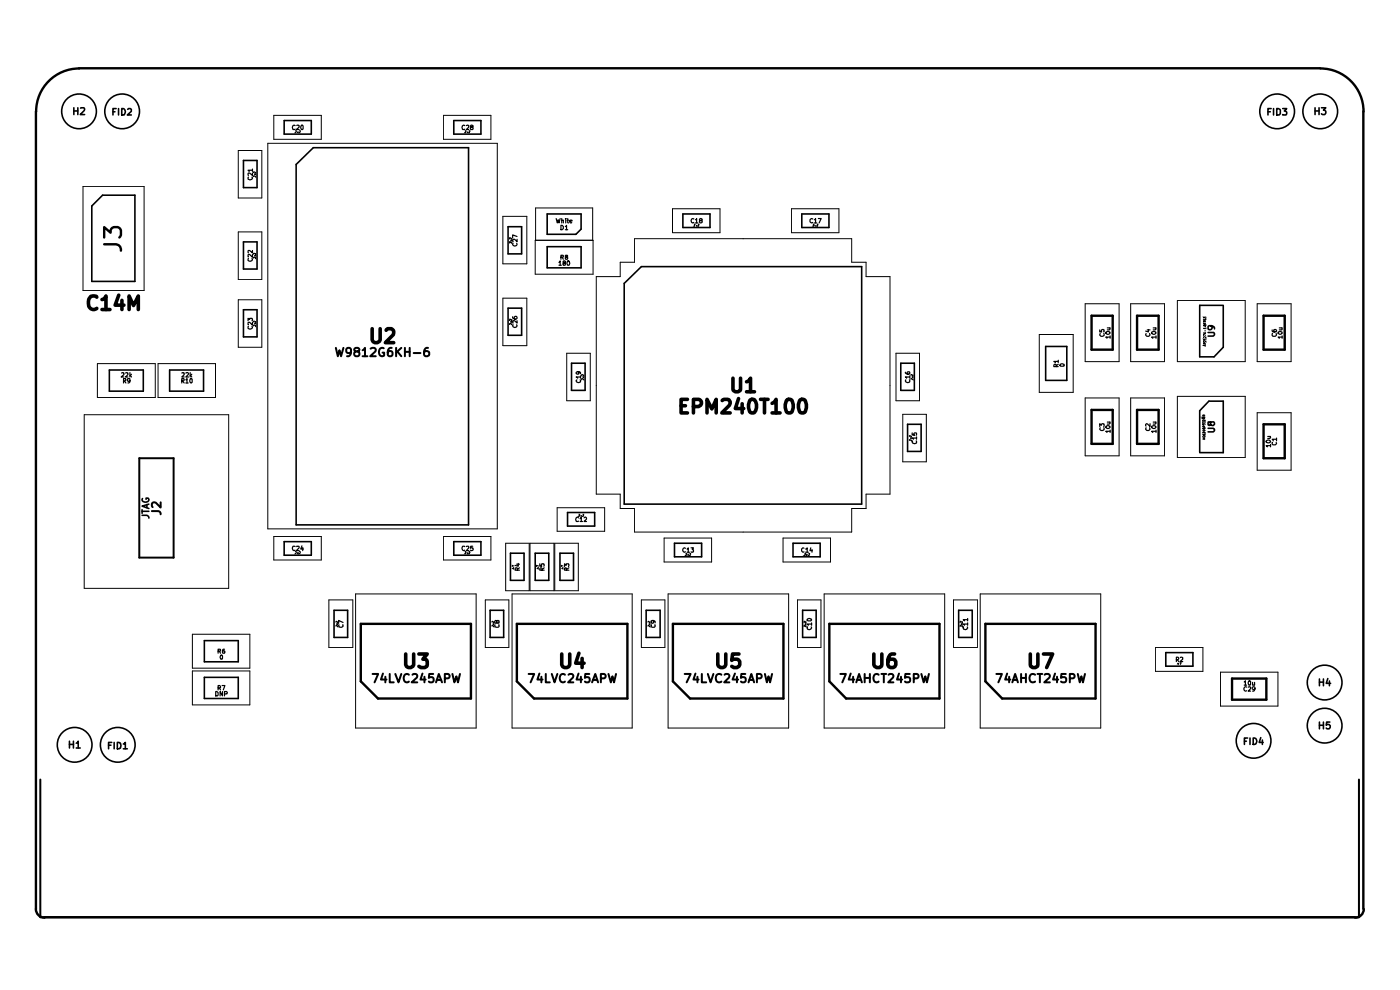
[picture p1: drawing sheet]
<svg xmlns="http://www.w3.org/2000/svg" width="297mm" height="210mm" viewBox="0 0 297 210" stroke-linecap="round" stroke-linejoin="round" font-family="sans-serif">
<g fill="none" stroke="#000" stroke-width=".51">
<path d="M16.8 14.5h263.3M16.8 14.5a9.1 9.1 0 0 0-9.1 9.2M280.1 14.5a9.1 9.1 0 0 1 9.2 9.2M7.6 23.6v169.2M289.2 23.6v169.2M22.1 51.8h2.5a1.14 1.14 0 0 1 1.1 1.4M22.1 50.4v-2.2l1.4 1.2a.97 .97 0 0 1 .6-1.2h.9l.5 .3 .2 .4v1l-.4 .5M231.6 67h4.5v7.2h-4.5zM241.2 67h4.6v7.2h-4.6zM268.1 67h4.4v7.2h-4.4zM231.6 87h4.5v7.2h-4.5zM241.2 87h4.6v7.2h-4.6z"/>
<path d="M268.1 90h4.4v7.2h-4.4zM76.5 132.3h23.4v15.9h-19.7l-3.7-3.7zM109.6 132.3h23.5v15.9h-19.8l-3.7-3.7zM142.7 132.3h23.5v15.9h-19.8l-3.7-3.7zM175.9 132.3h23.4v15.9h-19.8l-3.6-3.7zM209 132.3h23.4v15.9h-19.8l-3.6-3.7zM261.4 143.9h7.2v4.5h-7.2zM7.6 192.8a1.83 1.83 0 0 0 1.8 1.9M9.4 194.6h278M289.3 192.8a1.83 1.83 0 0 1-1.8 1.9"/>
</g>
<g fill="none" stroke="#000" stroke-width=".34">
<path d="M15.7 22.9v1.4M15.7 23.5h.8M16.5 22.9v1.4M17.1 22.9h.7l.2 .3-1 1.1h1M24 23.7h.4M24.6 23h-.6v1.4M25.1 23v1.4M25.8 23a.76 .76 0 0 1 .8 .5 .76 .76 0 0 1-.3 .9h-.5zM27.1 23.2l.2-.2 .5 .1 .1 .5-.9 .8h.9M51.6 34h2.9v5.8h-2.9zM60.3 25.6h5.7v2.8h-5.7zM62.8 34.9l3.7-3.6h32.9v80h-36.6z"/>
<path d="M96.3 25.6h5.7v2.8h-5.7zM269 23.7h.5M269.7 23h-.7v1.4M270.2 23v1.4M270.9 23h.3l.4 .4v.6l-.2 .4h-.5zM272.1 23h.9l-.5 .5h.2l.3 .3-.1 .5h-.8M279 23.5h.8M279 22.9v1.4M279.8 22.9v1.4M280.3 22.9h1l-.5 .5h.2l.3 .2-.1 .5-.2 .2-.7-.2M21.8 41.4h6.8v18.3h-9.1v-16zM51.6 51.3h2.9v5.8h-2.9z"/>
<path d="M107.8 48.1h2.9v5.7h-2.9zM116.1 45.4h7.2v3.2l-1.1 1.1h-6.1zM116.1 52.3h7.2v4.5h-7.2zM144.9 45.4h5.7v2.9h-5.7zM170.1 45.4h5.8v2.9h-5.8zM23.2 78.5h7.2v4.5h-7.2zM36 78.5h7.2v4.5h-7.2zM51.6 65.7h2.9v5.8h-2.9zM107.8 65.4h2.9v5.7h-2.9zM121.2 77h2.9v5.8h-2.9zM132.4 60.1l3.7-3.5h46.7v50.3h-50.4zM191.1 77h2.9v5.8h-2.9z"/>
<path d="M221.8 73.5h4.5v7.2h-4.5zM256.3 70.5h1.2l.1 .3v.2l-.2 .3h-1.1M256.8 69.1a.45 .45 0 0 1 .2 .7 .45 .45 0 0 1-.7 0l.1-.6a.93 .93 0 0 1 1.2 .3v.3M259.5 64.8h-5v10.9h3.1l1.9-2v-8.8M192.5 90h2.9v5.8h-2.9zM254.5 95.9v-8.8l2-2h3v10.9h-5M256.3 90.8h1.1l.2 .3v.3l-.2 .2h-1.1M256.8 89.7l.2-.2h.5l.1 .2v.3l-.2 .3h-.3l-.3-.3-.1-.5h-.3l-.1 .6 .2 .2 .3-.3M30.1 109.3h1.1l.3 .3 .1 .3M30.1 108.1v.8M30.1 108.5h1.5M30.2 105.8a.65 .65 0 0 0 .7 .7 .65 .65 0 0 0 .6-.7l-.5-.1v.2"/>
<path d="M31.2 107v.7M31.6 106.9l-1.5 .5 1.5 .5M60.3 114.9h5.7v2.9h-5.7zM96.3 114.9h5.7v2.9h-5.7zM108.3 117.3h2.9v5.8h-2.9zM113.5 117.3h2.9v5.8h-2.9zM118.8 117.3h2.9v5.8h-2.9zM120.4 108.7h5.8v2.9h-5.8zM143.1 115.2h5.7v2.9h-5.7zM168.2 115.2h5.8v2.9h-5.8zM43.4 135.9h7.1v4.5h-7.1zM70.9 129.5h2.8v5.7h-2.8z"/>
<path d="M104 129.5h2.9v5.7h-2.9zM137.1 129.5h2.9v5.7h-2.9zM170.3 129.5h2.8v5.7h-2.8zM203.4 129.5h2.8v5.7h-2.8zM247.3 138.4h5.8v2.9h-5.8zM14.7 157.2v1.5M14.7 157.9h.9M15.6 157.2v1.5M16.2 157.7l.4-.5v1.5M16.2 158.7h.8M23 158.1h.5M23.7 157.5h-.7v1.3"/>
<path d="M24.2 157.5v1.3M24.9 157.5l.7 .2v1l-.4 .1h-.3zM26.2 157.8l.4-.3v1.3M26.2 158.8h.8M43.4 143.7h7.1v4.5h-7.1zM264 157.2h.4M264.7 156.6h-.7v1.3M265.2 156.6v1.3M265.9 156.6a.68 .68 0 0 1 .7 .6 .68 .68 0 0 1-.7 .7zM267.5 156.5l-.4 1h.9M267.8 157v.9M279.9 144v1.5"/>
<path d="M279.9 153.2v1.4M279.9 153.8h.9M279.9 144.7h.9M280.8 144v1.5M280.8 153.2v1.4M281.7 143.9l-.4 1.1h1M282 144.4v1.1M282.1 153.2h-.7l-.1 .6 .2-.1h.4l.3 .2-.1 .5-.2 .2h-.4l-.2-.2"/>
<circle cx="16.8" cy="23.6" r="3.7"/>
<circle cx="25.9" cy="23.6" r="3.7"/>
<circle cx="270.9" cy="23.6" r="3.7"/>
<circle cx="280.1" cy="23.6" r="3.7"/>
<circle cx="15.8" cy="158" r="3.7"/>
<circle cx="25" cy="158" r="3.7"/>
<circle cx="265.9" cy="157.1" r="3.7"/>
<circle cx="281" cy="153.9" r="3.7"/>
<circle cx="281" cy="144.8" r="3.7"/>
</g>
<g fill="none" stroke="#000" stroke-width=".76">
<path d="M20.5 63a1.08 1.08 0 0 0-1.2-.1 1.08 1.08 0 0 0-.5 1.1 1.18 1.18 0 0 0 .3 1.4 1.18 1.18 0 0 0 1.4 0M21.6 63.5h.4l.5-.7v2.9M21.6 65.7h1.7M25.2 62.6l-.8 2.1h1.9M25.9 63.7v2M27.4 65.7v-2.9l.9 2 1-2v2.9M79 69.7v2.4l.1 .3a.9 .9 0 0 0 1.5-.3v-2.4M81.9 70.1l.4-.4h.7a.86 .86 0 0 1 .4 1.3l-1.7 1.7h1.8M144.5 86.1h.9M145.8 84.7h-1.3v2.9h1.3M147.1 86.2h1.1a.78 .78 0 0 0 .6-.7 .78 .78 0 0 0-.6-.8h-1.1v2.9M150 87.6v-2.9l1 2 .9-2v2.9"/>
<path d="M153.2 85a1.24 1.24 0 0 1 1.4-.2 .86 .86 0 0 1 .1 1.2l-1.6 1.6h1.8M155.5 80.2v2.4l.1 .2 .4 .3h.6l.4-.3 .1-2.6M156.7 84.5l-.7 2.2h1.8M157.4 85.6v2M158.4 81l.6-.4 .2-.4v2.9M158.4 83.1h1.7M159 85a.72 .72 0 0 1 .8-.3 .72 .72 0 0 1 .5 .5 1.71 1.71 0 0 1-.5 2.4 .64 .64 0 0 1-.8-.5 2.57 2.57 0 0 1 0-2.1zM161.3 84.7h1.6M162.2 84.7v2.9M163.8 85.6l.6-.5 .2-.4v2.9M163.8 87.6h1.7M166.8 85a.72 .72 0 0 1 .8-.3 .72 .72 0 0 1 .5 .5 1.71 1.71 0 0 1-.5 2.4 .64 .64 0 0 1-.8-.5 2.57 2.57 0 0 1 0-2.1z"/>
<path d="M169.6 85a.72 .72 0 0 1 .7-.3 .72 .72 0 0 1 .6 .5 1.71 1.71 0 0 1-.5 2.4 .64 .64 0 0 1-.9-.5 2.57 2.57 0 0 1 .1-2.1zM86.1 138.7v2.3l.1 .4a.9 .9 0 0 0 1.6-.4v-2.3M88.9 138.7h1.7l-.9 1.1 .7 .1a1.24 1.24 0 0 1 .2 1.5l-.5 .2h-.8l-.4-.2M119.2 138.7v2.3l.1 .4a.9 .9 0 0 0 1.6-.4v-2.3M122.8 138.6l-.7 2.1h1.8M123.5 139.7v1.9M152.3 138.7v2.3a.88 .88 0 0 0 .8 .6 .88 .88 0 0 0 .9-.6v-2.3M156.8 138.7h-1.4l-.2 1.4a1.16 1.16 0 0 1 1.4-.2l.3 .4v.7l-.1 .4-.5 .2h-.6l-.5-.2M185.4 138.7v2.3a1.03 1.03 0 0 0 1.2 .6l.4-.2 .1-.4v-2.3M189.8 138.7h-.6a1.92 1.92 0 0 0-.7 2.7 .9 .9 0 0 0 1.5-.4v-.7l-.1-.2a.93 .93 0 0 0-1.6 .2M218.6 138.7v2.3l.1 .4 .4 .2h.6l.4-.2 .1-2.7M221.4 138.7h1.9l-1.3 2.9"/>
</g>
<g fill="none" stroke="#000" stroke-width=".42">
<path d="M71.2 73.8l.5 1.8 .3-1.3 .3 1.3 .6-1.8M74.5 74.6l-.4 .3h-.3l-.3-.3 .1-.7 .5-.1 .3 .2a1.18 1.18 0 0 1-.4 1.6h-.4M75.5 74.6l-.4-.4 .1-.2 .3-.2 .6 .1 .1 .2v.3l-.9 .2-.2 .3v.3l.4 .4h.4l.3-.4v-.3l-.3-.3M76.9 74.3l.5-.5v1.8M76.9 75.6h1M78.6 74l.8-.2 .2 .2 .1 .3-.1 .3-1.1 1h1.2M81.4 73.9a.87 .87 0 0 0-1.1 .6 .87 .87 0 0 0 .7 1.1l.5-.2v-.6h-.3M83.1 73.8a.7 .7 0 0 0-.8 .8v.6l.1 .3 .5 .1 .3-.2 .1-.6-.2-.2-.5-.1-.3 .3M84 73.8v1.8M84.3 74.6l.8 1M85.1 73.8l-1.1 1M85.9 73.8v1.8"/>
<path d="M85.9 74.6h1M86.9 73.8v1.8M87.8 74.9h1.4M90.8 73.8a.7 .7 0 0 0-.8 .8v.6l.1 .3a.65 .65 0 0 0 1-.3v-.4a.63 .63 0 0 0-1.1-.2v.2M29.6 97.2h7.2v21.1h-7.2zM32.2 108.4h1.4a.57 .57 0 0 1 .5 .7M34.1 106.6v1.1l-1.3-1.1h-.4l-.2 .3 .2 .7M79 143h1.2l-.7 1.7M81.2 142.9l-.4 1.2h1.2M81.7 143.6v1.1M82.7 143v1.7h.8M83.9 143l.6 1.7 .6-1.7"/>
<path d="M86.7 143.1a.71 .71 0 0 0-.8 0 .71 .71 0 0 0-.3 .9 .67 .67 0 0 0 .4 .7 .67 .67 0 0 0 .7-.1M87.5 143.1l.7-.1 .2 .1 .1 .4-.1 .2-1.1 1h1.2M89.6 142.9l-.4 1.2h1.1M90 143.6v1.1M91.9 143h-.8l-.1 .8 .2-.2 .6 .1 .2 .3-.1 .6-.2 .1-.7-.1M92.5 144.7l.6-1.7 .7 1.7M92.7 144.2h.9M94.4 143.9l.8-.1 .2-.2-.1-.5-.3-.1h-.6v1.7M96 143l.4 1.7 .4-1.2 .4 1.2 .4-1.7M112.1 143h1.2l-.7 1.7M114.4 142.9l-.4 1.2h1.1M114.9 143.6v1.1"/>
<path d="M115.8 143v1.7h.8M117.1 143l.5 1.7 .6-1.7M119.8 143.1a.71 .71 0 0 0-.8 0 .71 .71 0 0 0-.3 .9 .67 .67 0 0 0 .4 .7 .67 .67 0 0 0 .7-.1M120.6 143.1l.7-.1 .2 .1 .1 .4-1.1 1.2h1.1M122.7 142.9l-.4 1.2h1.2M123.2 143.6v1.1M125 143h-.8l-.1 .8 .2-.2 .6 .1 .2 .3-.1 .6-.2 .1-.7-.1M125.6 144.7l.7-1.7 .6 1.7M125.8 144.2h.9M127.5 143.9l.8-.1 .2-.2-.1-.5-.3-.1h-.6v1.7M129.1 143l.5 1.7 .3-1.2 .4 1.2 .4-1.7M145.2 143h1.3l-.8 1.7"/>
<path d="M147.5 142.9l-.4 1.2h1.1M148 143.6v1.1M148.9 143v1.7h.9M150.2 143l.6 1.7 .5-1.7M153 143.1a.86 .86 0 0 0-1.2 .6 .86 .86 0 0 0 .9 1l.3-.1M153.7 143.1l.7-.1 .2 .1 .1 .4-1.1 1.2h1.1M155.9 142.9l-.5 1.2h1.2M156.3 143.6v1.1M158.1 143h-.8l-.1 .8 .2-.2 .6 .1 .2 .3-.1 .6-.2 .1-.7-.1M158.8 144.7l.6-1.7 .6 1.7M159 144.2h.8M160.6 143.9l.8-.1 .2-.2-.1-.5-.3-.1h-.6v1.7"/>
<path d="M162.3 143l.4 1.7 .3-1.2 .4 1.2 .4-1.7M178.3 143h1.2l-.8 1.7M180.5 142.9l-.5 1.2h1.2M181 143.6v1.1M181.7 144.7l.5-1.7 .6 1.7M181.8 144.2h.9M183.4 143.8h1.1M183.4 143v1.7M184.5 143v1.7M186.4 143.1a.71 .71 0 0 0-.9 0 .71 .71 0 0 0-.2 .9 .67 .67 0 0 0 .3 .7 .67 .67 0 0 0 .8-.1M187 143h1M187.5 143v1.7"/>
<path d="M188.5 143.1l.7-.1 .2 .1 .1 .4-1.1 1.2h1.1M190.7 142.9l-.4 1.2h1.1M191.1 143.6v1.1M193 143h-.9l-.1 .8 .2-.2 .7 .1 .2 .3-.1 .6-.3 .1-.7-.1M193.8 143.9l.9-.1 .2-.2-.1-.5-.3-.1h-.7v1.7M195.5 143l.5 1.7 .3-1.2 .3 1.2 .5-1.7M211.4 143h1.2l-.8 1.7M213.7 142.9l-.5 1.2h1.1M214.1 143.6v1.1M214.8 144.7l.6-1.7 .5 1.7M214.9 144.2h.9M216.6 143v1.7"/>
<path d="M216.6 143.8h1M217.6 143v1.7M219.6 143.1a.86 .86 0 0 0-1.2 .6 .86 .86 0 0 0 .8 1l.4-.1M220.1 143h1M220.6 143v1.7M221.6 143.1l.3-.1h.5l.2 .1 .1 .4-.1 .2-1.1 1h1.2M223.8 142.9l-.4 1.2h1.1M224.2 143.6v1.1M226.1 143h-.9l-.1 .8 .3-.2 .6 .1 .2 .3-.1 .6-.2 .1-.8-.1M227 143.9l.8-.1 .2-.2-.1-.5-.3-.1h-.6v1.7M228.6 143l.5 1.7 .3-1.2 .3 1.2 .5-1.7M8.6 165.4v29.2h279.7v-29.2"/>
</g>
<g fill="none" stroke="#000" stroke-width=".25">
<path d="M52.7 37.6l-.1 .4a.48 .48 0 0 0 .6 .1 .48 .48 0 0 0 .3-.5M53.6 36.7v.5l-.6-.5-.4 .1 .1 .4M53.6 36.1h-1l.3 .3M53.6 35.9v.5M62.6 26.6a.39 .39 0 0 0-.4 0 .39 .39 0 0 0-.2 .5l.2 .4 .4-.1M63 26.6h.5v.4l-.6 .5h.6M63.9 26.6l.2-.1 .2 .2-.1 .8-.3-.1zM98.6 26.6a.39 .39 0 0 0-.4 0 .39 .39 0 0 0-.2 .5l.2 .4 .4-.1M98.9 26.6h.5v.4l-.5 .5h.5M100 27l-.2-.2 .2-.3 .4 .2-.6 .4 .1 .4h.4l.1-.4-.3-.1M52.7 54.8l-.1 .4a.48 .48 0 0 0 .6 .2 .48 .48 0 0 0 .3-.6M53.6 54v.6l-.6-.6-.4 .1 .1 .4"/>
<path d="M53.6 53.1v.5l-.6-.5-.4 .1 .1 .4M108.8 51.6a.42 .42 0 0 0 .4 .6 .42 .42 0 0 0 .4-.6M109.7 50.8v.5l-.5-.5h-.4v.5M109.7 50.2l-.9-.4v.6M118 46.4l.2 .9 .2-.7 .2 .7 .2-.9M118.6 55.7l.2-.4v1M118.6 56.3h.5M119 47.8h.3l.2 .3v.4l-.2 .2h-.3zM119 54.6h.4l.1-.4-.5-.1v.9M119.2 46.8l.3-.1v.6M119.2 46.4v.9M119.3 54.6l.2 .4"/>
<path d="M119.6 55.8l-.2-.2 .1-.2h.4v.3l-.5 .2 .1 .4 .4-.1v-.4h-.1M119.9 48.1l.3-.3v.9M119.9 48.7h.5M120 46.4h.1M120 46.7v.6M120.1 54.5l-.2-.3 .5-.1v.4l-.5 .1 .1 .4h.4v-.3l-.1-.2M120.3 46.7h.3M120.4 55.4a.4 .4 0 0 1 .5 .2 .4 .4 0 0 1-.1 .5l-.1 .2-.3-.1zM120.4 46.4v.8l.2 .1M120.9 46.9h.5l-.1-.2-.4 .1v.3l.1 .2 .3-.1M147.2 46.4a.42 .42 0 0 0-.6 .4 .42 .42 0 0 0 .6 .4M147.5 46.6l.3-.2v.9"/>
<path d="M147.5 47.3h.5M148.5 46.8l-.1-.2 .1-.2 .5 .1-.3 .3h-.2l-.1 .3 .1 .2 .5-.2-.1-.3h-.2M172.4 46.4h-.2l-.4 .2v.4l.2 .2h.4M172.8 46.6l.2-.2v.9M172.8 47.3h.5M173.6 46.4h.6l-.4 .9M25.8 79.1h.5v.4l-.6 .5h.6M26.6 79.1h.5v.4l-.5 .5h.5M27.6 79v1M27.6 79.6l.3 .4M27.9 79.4l-.3 .3M38.6 79.1h.5v.4l-.5 .5h.5"/>
<path d="M39.4 79.1l.4-.1 .2 .2-.6 .8h.6M40.3 79v1M40.4 79.6l.3 .4M40.7 79.4l-.4 .3M52.6 68v-.5l.4 .3v-.3h.5v.5M52.7 69.2l-.1 .4a.48 .48 0 0 0 .6 .2 .48 .48 0 0 0 .3-.6M53.6 68.4v.6l-.6-.6-.4 .1 .1 .4M108.8 67.2v.3l.7 .2 .2-.2-.2-.4-.4 .2 .2 .4M108.8 68.9a.42 .42 0 0 0 .4 .6 .42 .42 0 0 0 .4-.6M109.7 68v.5l-.5-.5h-.4v.5M122.6 78.9l.2 .1v.3l-.3 .1-.3-.2 .2-.3h.6l.1 .4M123.1 80h-.9l.4 .2"/>
<path d="M123.1 79.7v.5M192.1 79l.1 .2 .6 .2 .2-.1-.1-.4h-.3l-.2 .1 .3 .4M193 80h-.9l.2 .2M193 79.7v.5M224.1 77.8v-.5h-.4l-.1 .1v.4h.9M224.5 76.7h-.9l.3 .2M224.5 77.3l-.4 .3M224.5 76.4v.5M224.9 77.3h.8l.1 .3-.8 .1-.2-.2zM233.3 70v.4h.4l-.1-.3 .5-.2 .1 .1-.1 .4M233.4 70.7l-.1 .4 .3 .2 .6-.1-.1-.5M234.7 70.4a.53 .53 0 0 1 .8 .3 .5 .5 0 0 1-.5 .2 .5 .5 0 0 1-.4-.3z"/>
<path d="M234.9 69.6h.6M235.4 69.6l.1 .2-.2 .2h-.4M235.5 71.5h-.9l.2 .3M235.5 71.2v.6M243.1 70.7l-.1 .4 .3 .2h.4l.3-.2-.1-.4M243.4 70h.6M243.6 69.9v.5l-.6-.2M244.3 70.5a.54 .54 0 0 1 .9 .2 .49 .49 0 0 1-.5 .2 .49 .49 0 0 1-.4-.4zM244.6 69.6h.6M245.2 69.6v.2l-.1 .2h-.5M245.2 71.5h-.9l.3 .3M245.2 71.2v.6"/>
<path d="M269.9 70l.1 .4h.7l.1-.3-.2-.2-.4 .1v.3l.2 .1M270 70.7l-.1 .5 .1 .1h.6l.2-.2-.1-.4M271.2 70.4a.39 .39 0 0 1 .5-.1 .39 .39 0 0 1 .2 .4 .38 .38 0 0 1-.5 .2 .38 .38 0 0 1-.2-.5zM271.4 69.6h.6M271.9 69.6v.4h-.5M272 71.5h-.9l.3 .3M272 71.2v.6M26.2 80.8h.3l.2-.2-.1-.3h-.4v.9M26.4 80.8l.3 .4M27.6 80.7l-.2 .2-.3-.1v-.4h.5v.6l-.5 .2M38.6 80.8h.3l.2-.2-.1-.3h-.4v.9M38.7 80.8l.4 .4"/>
<path d="M39.4 80.6l.3-.3v.9M39.4 81.2h.5M40.3 80.4l.4-.1 .1 .2v.6l-.2 .1a.53 .53 0 0 1-.3-.8zM122.4 80.6a.42 .42 0 0 0 .1 .6 .42 .42 0 0 0 .6-.1v-.5M192.2 80.6a.47 .47 0 0 0 .2 .6 .47 .47 0 0 0 .6-.2l-.1-.4M193.5 91.8v.4l.5 .1-.2-.3 .2-.2h.4v.5M193.6 93.5a.47 .47 0 0 0 .2 .6 .47 .47 0 0 0 .6-.2v-.4M194.4 92.9h-.9l.3 .3M194.4 92.7v.5M233.3 90.5v-.6l.3 .3 .2-.3 .4 .1-.1 .5M233.4 90.7l-.1 .4 .3 .2 .6-.2-.1-.4M234.7 90.4a.53 .53 0 0 1 .8 .2 .5 .5 0 0 1-.5 .3 .5 .5 0 0 1-.4-.3z"/>
<path d="M234.9 89.5h.6M235.4 89.5l.1 .3-.2 .2h-.4M235.5 91.5h-.9l.2 .2M235.5 91.2v.5M243.1 90.7l-.1 .4 .3 .2h.4l.3-.2-.1-.4M244 89.9v.6l-.7-.6-.3 .1 .1 .4M244.3 90.5a.54 .54 0 0 1 .9 .1 .49 .49 0 0 1-.5 .3 .49 .49 0 0 1-.4-.4zM244.6 89.5h.6M245.2 89.5v.3l-.1 .2h-.5M245.2 91.5h-.9l.3 .2M245.2 91.2v.5M268.6 93.5l.2-.1a.48 .48 0 0 1 .7 .3 .49 .49 0 0 1-.5 .3 .49 .49 0 0 1-.4-.5z"/>
<path d="M268.9 92.6h.6M269.5 92.6v.2l-.1 .2h-.5M269.5 94.5h-.9l.3 .3M269.5 94.3v.5M270 93.9l-.1 .3 .1 .2h.6l.2-.3-.1-.2M270.8 93.2h-.9l.2 .3M270.8 92.9v.6M62.6 116l-.4-.1a.48 .48 0 0 0-.1 .6 .48 .48 0 0 0 .5 .2M63 116l.4-.1 .1 .3-.6 .6h.6M64.1 115.8l-.3 .7h.6M64.2 116.1v.7M98.6 116l-.4-.1a.48 .48 0 0 0-.2 .6 .48 .48 0 0 0 .6 .2"/>
<path d="M98.9 116h.5v.2l-.5 .6h.5M100.3 115.9h-.4l-.1 .4 .5-.1 .1 .4-.3 .2-.3-.1M109.6 119.7h.6M109.9 119.5v.6l-.6-.2M114.5 119.6v.5h.4v-.5h.5v.5M122.7 109.9a.42 .42 0 0 0-.6 0 .42 .42 0 0 0 .1 .6h.5M123.1 110l.2-.3v.9M123.1 110.6h.5M123.9 109.9l.2-.2 .3 .2v.2l-.5 .5h.5M145.4 116.3a.42 .42 0 0 0-.6 .4 .42 .42 0 0 0 .6 .4M145.8 116.5l.2-.3v.9M145.8 117.1h.5"/>
<path d="M146.6 116.2h.5l-.2 .3 .2 .1v.5h-.5M170.6 116.3l-.3-.1-.2 .3v.4l.2 .2h.3M170.9 116.5l.3-.3v.9M170.9 117.1h.6M172 116.2l-.2 .6h.5M172.3 116.5v.6M46.3 138.1h.4l.1-.3-.5-.1v.9M46.5 138.1l.3 .5M46.8 139.1l.3-.1v.7a.39 .39 0 0 1-.4-.2 .39 .39 0 0 1 .1-.4zM47.6 137.7l-.4 .2v.6l.4 .1v-.5h-.3l-.1 .1M71.9 132.5l-.1 .3 .3 .3 .7-.2-.1-.4M72.8 132l-1-.4v.6"/>
<path d="M105 132.5l-.1 .3 .3 .3h.5l.2-.2-.1-.4M105.4 131.8l.1-.2 .4 .1v.4l-.2 .1-.3-.2v-.3l-.3-.1-.2 .2 .2 .4 .3-.2M109.8 120.9v-.4l-.4-.1-.1 .2v.3h.9M110.2 120.4l-.4 .4M115 120.9v-.3l-.3-.2-.2 .2v.3h.9M115.4 120.4l-.4 .4M119.8 120.2v-.6l.3 .3 .1-.3h.4v.6M120.2 120.9v-.4h-.4v.4h.9M120.7 120.4l-.5 .4M138.2 132.5l-.1 .4 .2 .2h.5l.2-.2-.1-.4M138.5 131.6l.1 .1v.4h-.5v-.4l.2-.1 .7 .2v.3M171.2 131.4a.56 .56 0 0 1 1 .1l-.2 .2h-.6l-.2-.1z"/>
<path d="M171.3 133l-.1 .3a.46 .46 0 0 0 .6 .2 .46 .46 0 0 0 .3-.5M172.2 132.4h-1l.3 .2M172.2 132.1v.5M204.4 133l-.1 .3a.46 .46 0 0 0 .6 .2 .46 .46 0 0 0 .3-.5M205.3 132.4h-1l.3 .2M205.3 131.4h-1l.3 .3M205.3 131.2v.5M205.3 132.1v.5M249.6 139.9h.3l.2-.3-.2-.2h-.3v.9M249.7 139.9l.4 .4M250.4 139.5h.5v.3l-.6 .5h.6M45.8 146.7h.2l.3 .2v.5l-.2 .2h-.3z"/>
<path d="M46.3 145.9h.4l.1-.3-.2-.2h-.3v.9M46.5 145.9l.3 .4M47.1 145.4h.6l-.3 .9M47.2 146.7v.9l-.5-.9v.9M47.6 147.2h.5l.1-.3-.1-.2h-.5v.9M264 144.7l.2-.3v.9M264 145.3h.5M264.5 145.8a.42 .42 0 0 0-.6 .3 .42 .42 0 0 0 .6 .4M264.8 145.8h.5v.3l-.5 .5h.5M264.9 144.5l.2-.1 .2 .2-.1 .7-.3-.1zM265.7 144.7v.6l.5-.1M266.2 144.7v.6"/>
<path d="M266.2 146.1l-.1 .2-.4-.1v-.4l.4-.1 .1 .1-.1 .7-.4 .1"/>
</g>
<g fill="none" stroke="#000" stroke-width=".21">
<path d="M17.6 39.5h13v22.1h-13zM50.5 31.9h5v10.1h-5zM53.9 36.9h.3M54.1 36.9l.1 .1h-.3M54.2 37.3v.3l-.2-.3-.3 .1 .1 .2M54.2 36.5v.2l-.2-.2h-.3l.1 .2M56.8 30.4h48.7v81.8h-48.7zM58.1 24.5h10.1v5.1h-10.1zM62.6 27.7h.3l-.3 .5h.3M63.1 27.9v.3h.2v-.3M63.5 27.7h.2l-.2 .5h.2M94.1 24.5h10v5.1h-10z"/>
<path d="M98.6 27.7h.3l-.3 .5h.3M99.1 27.9v.3h.2v-.3M99.4 27.7h.3l-.3 .5h.3M50.5 49.2h5v10.1h-5zM53.9 54.1h.3M54.1 54.1l.1 .2h-.3M54.2 54.6v.2l-.2-.2-.3 .1 .1 .1M54.2 53.7v.3l-.2-.3-.3 .1 .1 .2M106.7 45.9h5.1v10.1h-5.1zM108.2 50.9h.4M108.5 50.9l.1 .2h-.4M108.6 51.3v.3l-.4-.3v.3"/>
<path d="M108.6 50.4v.4l-.4-.4-.1 .1 .1 .2M113.5 51h12.3v7.2h-12.3zM113.6 51v-6.9h12.1v6.9M126.5 58.7h5.1v-3.1h3v-5h46.1v5h3v3.1h5.1v46.1h-5.1v3.1h-3v5h-46.1v-5h-3v-3.1h-5.1zM142.7 44.3h10v5.1h-10zM147.2 47.5h.2l-.2 .5h.2M147.7 47.7v.3h.2v-.3M148 47.5h.3l-.3 .5h.3M167.9 44.3h10.1v5.1h-10.1zM172.4 47.5h.3l-.3 .5h.3M172.8 47.7l.1 .3h.2v-.3M173.3 47.5h.2l-.2 .5h.2"/>
<path d="M20.7 77.1h12.2v7.2h-12.2zM33.5 77.1h12.2v7.2h-12.2zM50.5 63.6h5v10.1h-5zM53.9 68.5h.3M54.1 68.5l.1 .2h-.3M54.2 69v.2l-.2-.2h-.3l.1 .2M54.2 68.1v.3l-.2-.3-.3 .1 .1 .2M106.7 63.2h5.1v10.1h-5.1zM108.2 68.2h.4M108.5 68.2l.1 .2h-.4M108.6 68.6v.3l-.3-.3-.2 .1 .1 .2M108.6 67.7v.3l-.4-.3v.3"/>
<path d="M120.2 74.9h5v10.1h-5zM123.6 79.9h.2v.2h-.2M123.8 79.5v.2l-.4-.2 .1 .2M190.1 74.9h5v10.1h-5zM193.4 79.9h.3v.2h-.3M193.7 79.5v.2l-.3-.2h-.1v.2M220.5 71h7.2v12.2h-7.2zM230.2 64.4h7.2v12.3h-7.2zM239.9 64.4h7.2v12.3h-7.2zM249.8 63.8h14.4v12.9h-14.4zM255.3 70.7h.5M255.3 70.5l.4 .2"/>
<path d="M255.3 68.5v.2M255.3 68.6h.5M255.4 67.6v.3l.4-.1v-.2l-.1 .1M255.6 72.9v-.2h-.2l-.1 .2h.5M255.6 69l.2-.1-.1 .2h-.1l-.1-.2-.2 .1 .1 .1 .2-.1M255.6 68.3v-.3h-.2l-.1 .3h.5M255.7 70v.3M255.7 73.2v.2M255.7 69.3h.1M255.8 73.1l-.5 .2 .5 .2M255.8 72.3v.2l-.2-.2h-.3l.1 .2M255.8 71.9h-.5l.2 .2"/>
<path d="M255.8 71.4v.3l-.2-.3-.3 .1 .1 .2M255.8 71.2l-.5-.3v.3M255.8 69.6h-.5l.2 .2M255.8 67.3h-.5l.2 .1M255.8 67.2v.2M255.8 69.5v.3M255.8 71.8v.3M255.8 70.5l-.2 .2M255.8 68l-.2 .2M266.7 64.4h7.2v12.3h-7.2zM17.9 88h30.6v36.8h-30.6zM123.8 80.3v.3l-.4-.3 .1 .3"/>
<path d="M191.5 87.9h5v10.1h-5zM193.1 92.8h.2v.2h-.2M193.3 93.3v.2l-.2-.2h-.2v.2M193.3 92.4v.3l-.2-.3h-.2v.3M193.7 80.3v.3l-.3-.3h-.1v.3M230.2 84.4h7.2v12.3h-7.2zM239.9 84.4h7.2v12.3h-7.2zM249.8 84.1h14.4v12.9h-14.4zM255.1 92.1l.2 .2h.3l.1-.1-.3-.1v.2M255.1 91.3l.2-.2 .4 .2-.2 .2zM255.1 90.8l.1 .2h.4l.1-.2-.3-.1v.3M255.1 90.1v-.2l.2 .1 .3-.1v.2"/>
<path d="M255.1 89.7v-.2h.5v.2M255.1 92.9l.6 .4M255.2 92.5v.3h.4v-.3M255.4 90.6v-.3h-.2l-.1 .3h.6M255.4 88.3v-.3h-.2l-.1 .3h.6M255.7 91.7v.2l-.3-.2h-.3l.1 .2M255.7 89v.3l-.3-.3-.3 .1 .1 .2M255.7 88.5h-.6l.4 .1-.4 .2h.6M255.7 92.9l-.6 .4M255.7 88l-.3 .2M266.7 87.5h7.2v12.2h-7.2zM58.1 113.8h10.1v5h-10.1z"/>
<path d="M62.6 117.1h.3l-.3 .4h.3M63.1 117.1v.4l.2-.1M63.3 117.1v.4M63.5 117.1h.2l-.2 .4h.2M94.1 113.8h10v5h-10zM98.6 117.1h.3l-.3 .4h.3M99.1 117.1v.4l.2-.1M99.3 117.1v.4M99.4 117.1h.3l-.3 .4h.3M107.3 115.2h5v10.1h-5zM112.4 115.2h5.1v10.1h-5.1zM117.7 115.2h5v10.1h-5z"/>
<path d="M118.2 107.7h10.1v5h-10.1zM122.7 109.1h.3l-.3 .4h.3M123.2 109.3v.2h.2v-.2M123.6 109.1h.2l-.2 .4h.2M140.9 114.1h10.1v5.1h-10.1zM145.4 117.4h.3l-.3 .4h.3M145.9 117.5v.3h.2v-.3M146.3 117.4h.2l-.2 .4h.2M166.1 114.1h10.1v5.1h-10.1zM170.6 117.4h.3v.2l-.3 .2h.3M171.1 117.5v.3h.1v-.3M171.5 117.4h.2l-.2 .4h.2"/>
<path d="M40.8 134.5h12.2v7.2h-12.2zM69.8 127.3h5v10h-5zM71.3 132.3h.4M71.6 132.3l.1 .2h-.4M71.7 132.6v.4l-.4-.4-.1 .3M71.7 131.8v.3l-.4-.3-.1 .2M75.4 126h25.6v28.4h-25.6zM103 127.3h5v10h-5zM104.5 132.3h.3v.2h-.3M104.8 132.6v.4l-.4-.4v.3M104.8 131.8v.3l-.4-.3v.2M108.6 126h25.5v28.4h-25.5z"/>
<path d="M108.8 120.4h.3M108.9 120.4v.3l-.3-.2M109.1 120.1l-.4-.2v.4M114 120.4h.3M114.2 120.4v.3l-.4-.2M114.3 120.1l-.5-.2v.4M119.3 120.4h.2M119.4 120.4v.3l-.3-.2M119.5 120.1l-.4-.2v.4M136.1 127.3h5v10h-5zM137.6 132.3h.3v.2h-.3M137.9 132.6v.4l-.4-.4v.3"/>
<path d="M137.9 131.8v.3l-.4-.3v.2M141.7 126h25.6v28.4h-25.6zM169.2 127.3h5v10h-5zM170.7 132.3h.3v.2h-.3M171 132.6v.4l-.3-.4-.1 .1v.2M171 131.8v.3l-.3-.3-.1 .1v.1M174.8 126h25.6v28.4h-25.6zM202.3 127.3h5.1v10h-5.1zM203.8 132.3h.4M204.1 132.3v.2h-.3M204.2 132.6v.4l-.4-.4-.1 .1 .1 .2M204.2 131.8v.3l-.4-.3-.1 .1 .1 .1"/>
<path d="M207.9 126h25.6v28.4h-25.6zM245.1 137.3h10.1v5.1h-10.1zM40.8 142.3h12.2v7.2h-12.2zM250 140.6l-.2 .2h.3M250.1 140.8v.2M250.2 140.6h.4l-.2 .4M258.9 142.6h12.2v7.2h-12.2z"/>
</g>
</svg>
